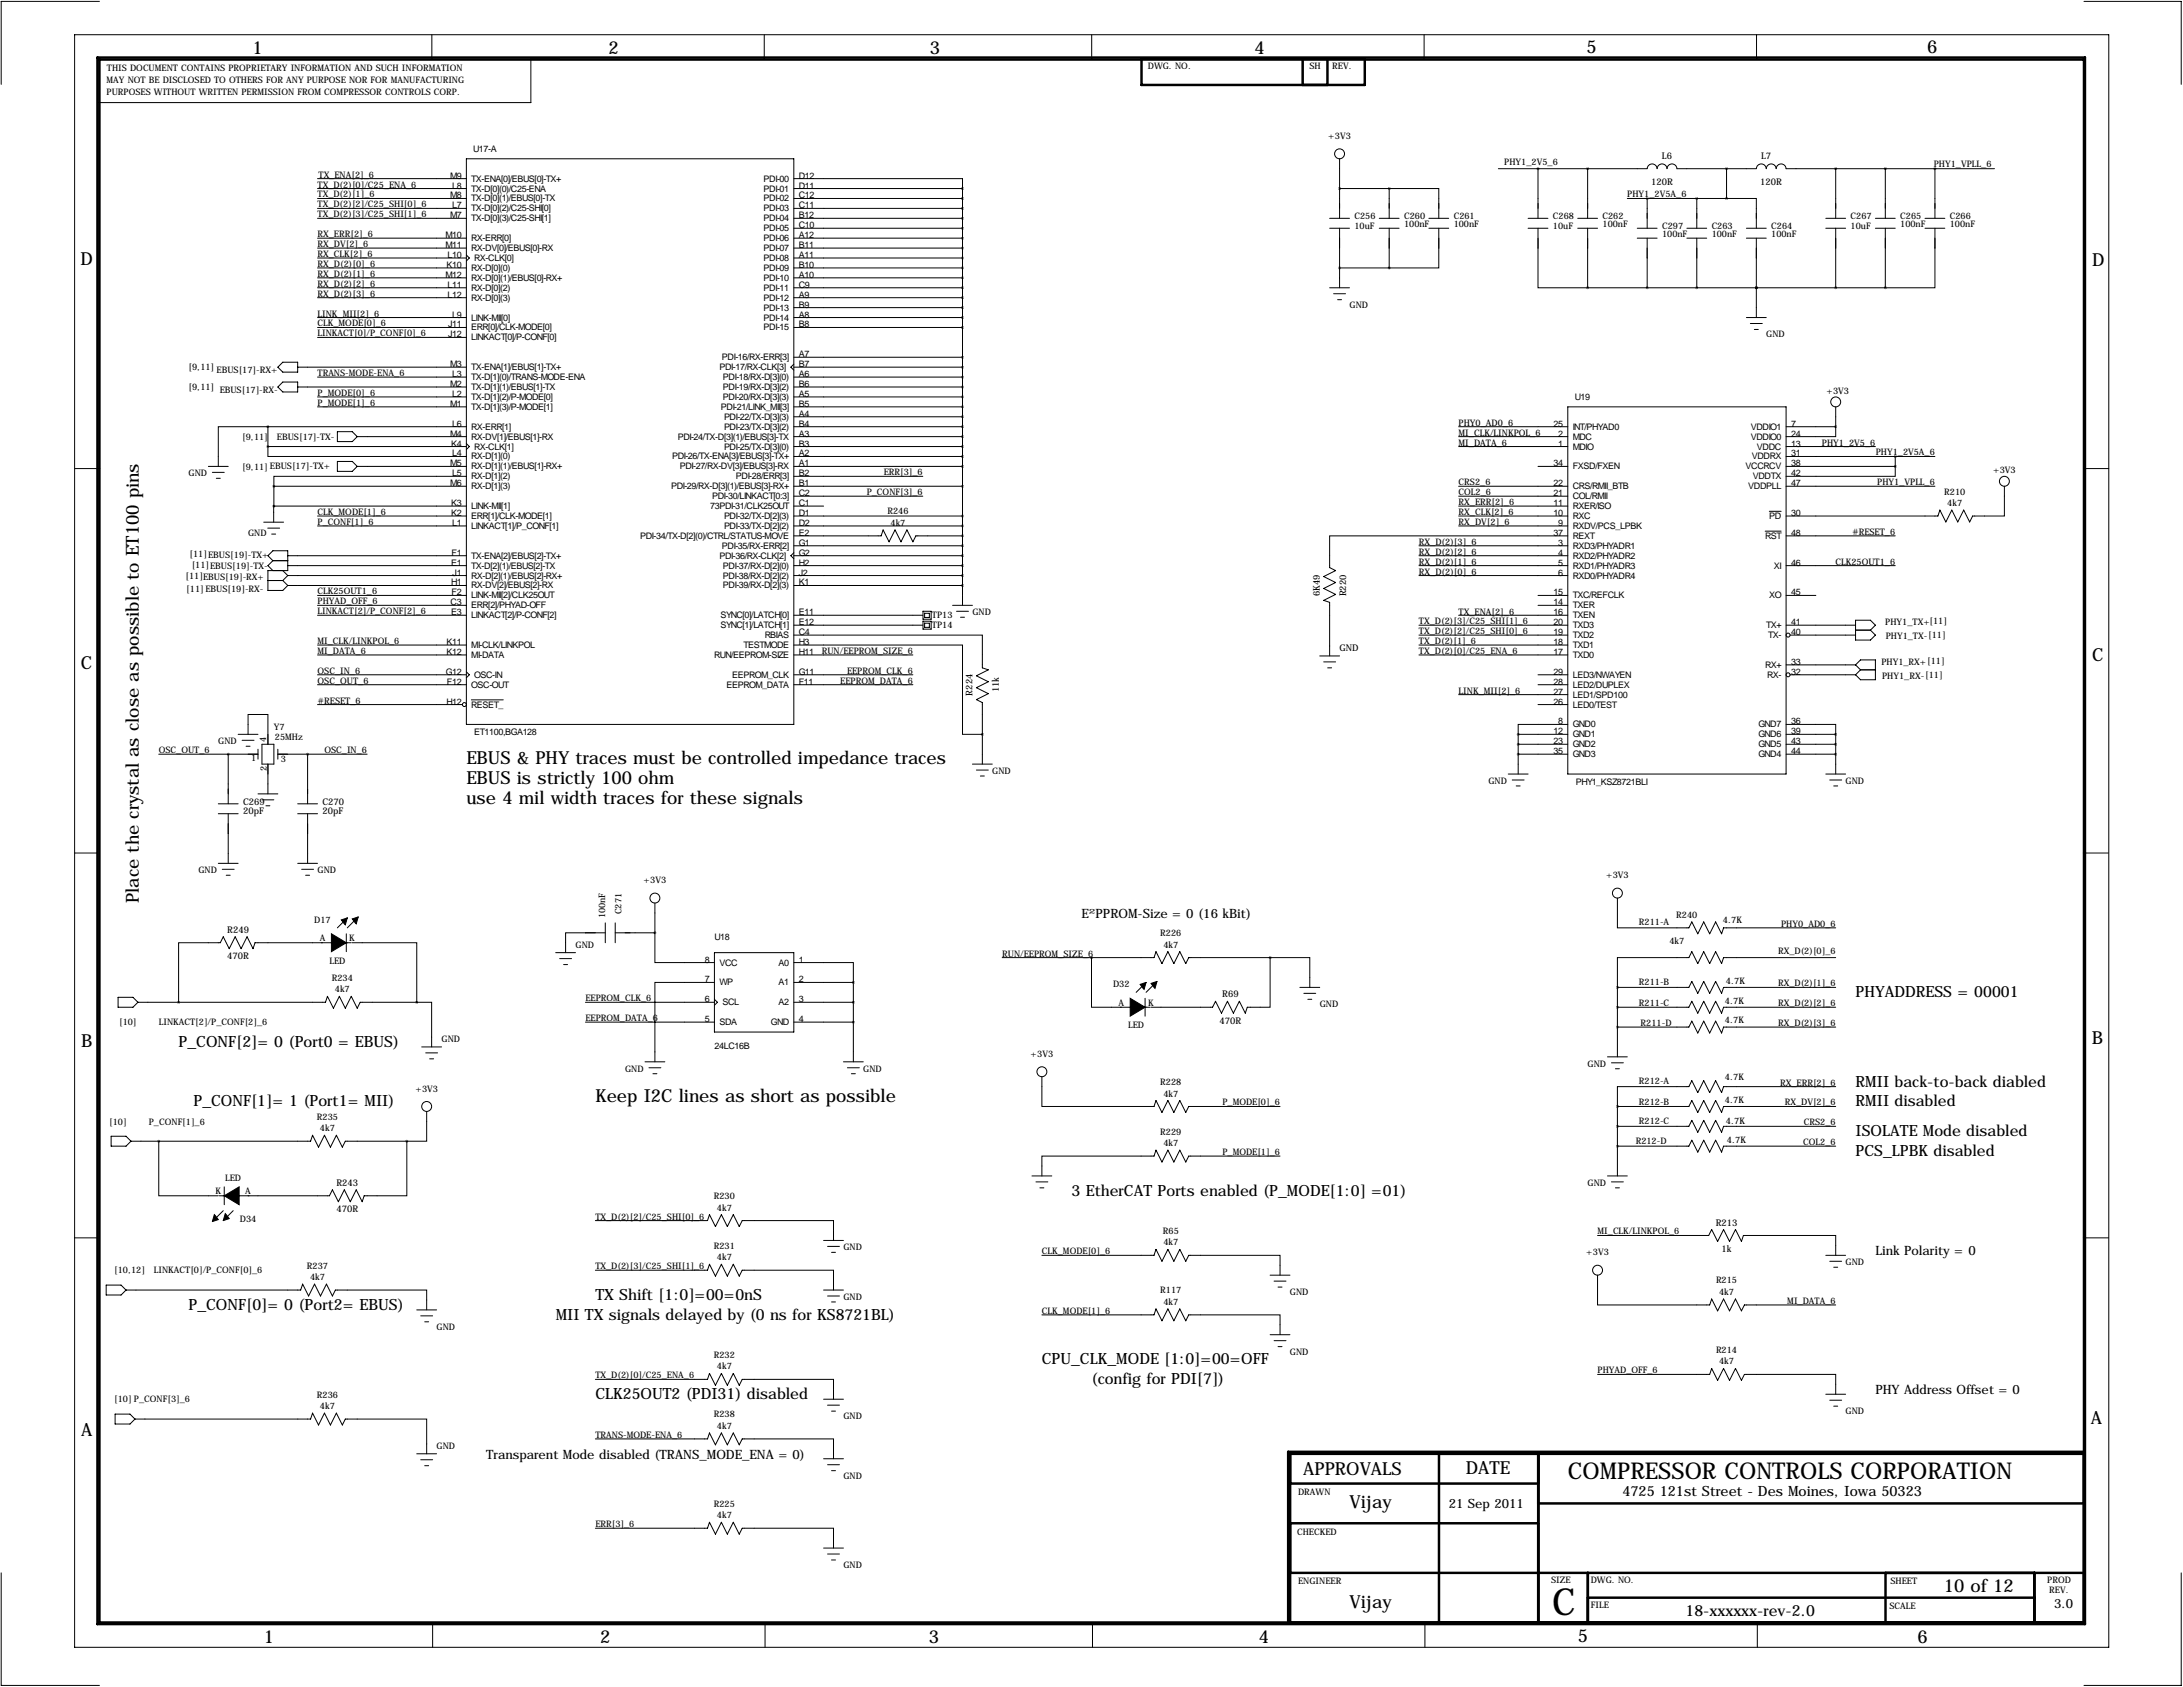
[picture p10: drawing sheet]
<svg xmlns="http://www.w3.org/2000/svg" width="559mm" height="432mm" viewBox="0 0 559 432" stroke-linecap="round" stroke-linejoin="round" font-family="sans-serif">
<defs><g id="words">
<text font-size="9.6" x="397.3" y="413.5">C</text>
<text font-size="5.9" x="401.4" y="378.6">COMPRESSOR CONTROLS CORPORATION</text>
<g font-size="4.6">
<text x="64.6" y="13.7">1</text>
<text x="155.8" y="13.7">2</text>
<text x="238" y="13.7">3</text>
<text x="321.1" y="13.7">4</text>
<text x="406.1" y="13.5">5</text>
<text x="493.3" y="13.5">6</text>
<text x="20.6" y="67.9">D</text>
<text x="535.6" y="68.1">D</text>
<text x="20.7" y="171.1">C</text>
<text x="535.5" y="169.2">C</text>
<text x="119.4" y="195.6">EBUS &amp; PHY traces must be controlled impedance traces</text>
<text x="119.4" y="200.7">EBUS is strictly 100 ohm</text>
<text x="119.4" y="205.7">use 4 mil width traces for these signals</text>
<text x="35.6" y="231.1" transform="rotate(-90 35.6 231.1)">Place the crystal as close as possible to ET100 pins</text>
<text x="20.8" y="268.1">B</text>
<text x="535.4" y="267.2">B</text>
<text x="152.4" y="281.9">Keep I2C lines as short as possible</text>
<text x="535.2" y="364.5">A</text>
<text x="20.8" y="367.5">A</text>
<text x="333.6" y="377.4">APPROVALS</text>
<text x="375.2" y="377.2">DATE</text>
<text x="345.4" y="386.1">Vijay</text>
<text x="497.6" y="407.5">10 of 12</text>
<text x="345.4" y="411.5">Vijay</text>
<text x="67.5" y="420.6">1</text>
<text x="153.6" y="420.6">2</text>
<text x="237.8" y="420.6">3</text>
<text x="322.2" y="420.5">4</text>
<text x="403.9" y="420.4">5</text>
<text x="490.9" y="420.6">6</text>
</g>
<g font-size="4">
<text x="475" y="255.3">PHYADDRESS = 00001</text>
<text x="45.7" y="268">P_CONF[2]= 0 (Port0 = EBUS)</text>
<text x="475" y="278.1">RMII back-to-back diabled</text>
<text x="49.5" y="283.2">P_CONF[1]= 1 (Port1= MII)</text>
<text x="475" y="283.2">RMII disabled</text>
<text x="475" y="290.8">ISOLATE Mode disabled</text>
<text x="475" y="295.9">PCS_LPBK disabled</text>
<text x="274.3" y="306.1">3 EtherCAT Ports enabled (P_MODE[1:0] =01)</text>
<text x="48.3" y="335.3">P_CONF[0]= 0 (Port2= EBUS)</text>
<text x="152.4" y="332.7">TX Shift [1:0]=00=0nS</text>
<text x="142.2" y="337.8">MII TX signals delayed by (0 ns for KS8721BL)</text>
<text x="266.7" y="349.2">CPU_CLK_MODE [1:0]=00=OFF</text>
<text x="152.4" y="358.1">CLK25OUT2 (PDI31) disabled</text>
<text x="279.4" y="354.3">(config for PDI[7])</text>
<text x="431.4" y="413.6">18-xxxxxx-rev-2.0</text>
</g>
<text font-size="3.6" x="415.3" y="383">4725 121st Street - Des Moines, Iowa 50323</text>
<g font-size="3.3">
<text x="276.9" y="234.9">E²PPROM-Size = 0 (16 kBit)</text>
<text x="480.1" y="321.3">Link Polarity = 0</text>
<text x="480.1" y="356.9">PHY Address Offset = 0</text>
<text x="124.5" y="373.4">Transparent Mode disabled (TRANS_MODE_ENA = 0)</text>
<text x="370.8" y="386.1">21 Sep 2011</text>
<text x="525.8" y="411.5">3.0</text>
</g>
<g font-size="2.4">
<text x="425.4" y="40.6">L6</text>
<text x="450.8" y="40.6">L7</text>
<text x="422.7" y="47.4">120R</text>
<text x="450.6" y="47.4">120R</text>
<text x="337.8" y="152.6" transform="rotate(-90 337.8 152.6)">6K49</text>
<text x="344.6" y="152.6" transform="rotate(-90 344.6 152.6)">R220</text>
<text x="342.9" y="166.6">GND</text>
<text x="248.9" y="178" transform="rotate(-90 248.9 178)">R224</text>
<text x="255.7" y="177.2" transform="rotate(-90 255.7 177.2)">11k</text>
<text x="62.2" y="206">C269</text>
<text x="62.2" y="208.4">20pF</text>
<text x="82.5" y="206">C270</text>
<text x="82.5" y="208.4">20pF</text>
<text x="58.2" y="238.8">R249</text>
<text x="58.2" y="245.5">470R</text>
<text x="312.9" y="255.3">R69</text>
<text x="312.2" y="262">470R</text>
<text x="86.1" y="303.5">R243</text>
<text x="86.1" y="310.3">470R</text>
<text x="439.2" y="313.7">R213</text>
<text x="440.7" y="320.4">1k</text>
</g>
<g font-size="2.3">
<text x="293.8" y="17.6">DWG. NO.</text>
<text x="335.2" y="17.7">SH</text>
<text x="341" y="17.7">REV.</text>
<text x="27.3" y="21.1">MAY NOT BE DISCLOSED TO OTHERS FOR ANY PURPOSE NOR FOR MANUFACTURING</text>
<text x="27.4" y="18.3">THIS DOCUMENT CONTAINS PROPRIETARY INFORMATION AND SUCH INFORMATION</text>
<text x="27.3" y="24.2">PURPOSES WITHOUT WRITTEN PERMISSION FROM COMPRESSOR CONTROLS CORP.</text>
<text x="340" y="35.6">+3V3</text>
<text x="121.2" y="38.9">U17-A</text>
<text x="81.5" y="45.5">TX_ENA[2]_6</text>
<text x="115.2" y="45.7">M9</text>
<text x="120.6" y="46.5">TX-ENA[0]/EBUS[0]-TX+</text>
<text x="195.5" y="46.5">PDI-00</text>
<text x="204.5" y="45.7">D12</text>
<text x="385.1" y="42.2">PHY1_2V5_6</text>
<text x="495" y="42.7">PHY1_VPLL_6</text>
<text x="81.3" y="48">TX_D(2)[0]/C25_ENA_6</text>
<text x="81.3" y="50.5">TX_D(2)[1]_6</text>
<text x="81.3" y="53.1">TX_D(2)[2]/C25_SHI[0]_6</text>
<text x="115.2" y="50.8">M8</text>
<text x="115.7" y="48.3">L8</text>
<text x="115.7" y="53.3">L7</text>
<text x="120.6" y="49">TX-D[0](0)/C25-ENA</text>
<text x="120.6" y="51.6">TX-D[0](1)/EBUS[0]-TX</text>
<text x="195.5" y="51.6">PDI-02</text>
<text x="195.5" y="49">PDI-01</text>
<text x="204.5" y="53.3">C11</text>
<text x="204.5" y="50.8">C12</text>
<text x="204.5" y="48.3">D11</text>
<text x="416.6" y="50.5">PHY1_2V5A_6</text>
<text x="81.3" y="55.6">TX_D(2)[3]/C25_SHI[1]_6</text>
<text x="115.2" y="55.9">M7</text>
<text x="120.6" y="54.1">TX-D[0](2)/C25-SHI[0]</text>
<text x="120.6" y="56.6">TX-D[0](3)/C25-SHI[1]</text>
<text x="195.5" y="54.1">PDI-03</text>
<text x="195.5" y="56.6">PDI-04</text>
<text x="195.5" y="59.2">PDI-05</text>
<text x="204.5" y="55.9">B12</text>
<text x="204.5" y="58.4">C10</text>
<text x="346.7" y="56.1">C256</text>
<text x="346.7" y="58.5">10uF</text>
<text x="359.4" y="56.1">C260</text>
<text x="359.4" y="58">100nF</text>
<text x="372.1" y="56.1">C261</text>
<text x="372.1" y="58">100nF</text>
<text x="397.5" y="56.1">C268</text>
<text x="397.5" y="58.5">10uF</text>
<text x="410.2" y="56.1">C262</text>
<text x="410.2" y="58">100nF</text>
<text x="425.4" y="58.7">C297</text>
<text x="438.1" y="58.7">C263</text>
<text x="453.4" y="58.7">C264</text>
<text x="473.7" y="56.1">C267</text>
<text x="473.7" y="58.5">10uF</text>
<text x="486.4" y="56.1">C265</text>
<text x="486.4" y="58">100nF</text>
<text x="499.1" y="56.1">C266</text>
<text x="499.1" y="58">100nF</text>
<text x="81.3" y="60.7">RX_ERR[2]_6</text>
<text x="81.3" y="63.2">RX_DV[2]_6</text>
<text x="81.3" y="65.8">RX_CLK[2]_6</text>
<text x="114" y="61">M10</text>
<text x="114" y="63.5">M11</text>
<text x="120.6" y="61.7">RX-ERR[0]</text>
<text x="120.6" y="64.3">RX-DV[0]/EBUS[0]-RX</text>
<text x="195.5" y="61.7">PDI-06</text>
<text x="195.5" y="64.3">PDI-07</text>
<text x="204.5" y="61">A12</text>
<text x="204.5" y="63.5">B11</text>
<text x="425.4" y="60.5">100nF</text>
<text x="438.1" y="60.5">100nF</text>
<text x="453.4" y="60.5">100nF</text>
<text x="81.3" y="68.3">RX_D(2)[0]_6</text>
<text x="81.3" y="70.9">RX_D(2)[1]_6</text>
<text x="114" y="71.1">M12</text>
<text x="114.3" y="68.6">K10</text>
<text x="114.6" y="66">L10</text>
<text x="120.6" y="69.3">RX-D[0](0)</text>
<text x="120.6" y="71.9">RX-D[0](1)/EBUS[0]-RX+</text>
<text x="121.4" y="66.8">RX-CLK[0]</text>
<text x="195.5" y="66.8">PDI-08</text>
<text x="195.5" y="69.3">PDI-09</text>
<text x="195.5" y="71.9">PDI-10</text>
<text x="204.5" y="66">A11</text>
<text x="204.5" y="68.6">B10</text>
<text x="204.5" y="71.1">A10</text>
<text x="81.3" y="73.4">RX_D(2)[2]_6</text>
<text x="81.3" y="75.9">RX_D(2)[3]_6</text>
<text x="114.6" y="73.7">L11</text>
<text x="114.6" y="76.2">L12</text>
<text x="120.6" y="74.4">RX-D[0](2)</text>
<text x="120.6" y="77">RX-D[0](3)</text>
<text x="195.5" y="74.4">PDI-11</text>
<text x="195.5" y="77">PDI-12</text>
<text x="204.5" y="73.7">C9</text>
<text x="204.5" y="76.2">A9</text>
<text x="81.3" y="81">LINK_MII[2]_6</text>
<text x="81.3" y="83.6">CLK_MODE[0]_6</text>
<text x="114.7" y="83.8">J11</text>
<text x="115.7" y="81.3">L9</text>
<text x="120.6" y="82">LINK-MII[0]</text>
<text x="195.5" y="79.5">PDI-13</text>
<text x="195.5" y="82">PDI-14</text>
<text x="204.5" y="78.7">B9</text>
<text x="204.5" y="81.3">A8</text>
<text x="204.5" y="83.8">B8</text>
<text x="345.4" y="78.7">GND</text>
<text x="81.3" y="86.1">LINKACT[0]/P_CONF[0]_6</text>
<text x="114.7" y="86.4">J12</text>
<text x="120.6" y="84.6">ERR[0]/CLK-MODE[0]</text>
<text x="120.6" y="87.1">LINKACT[0]/P-CONF[0]</text>
<text x="195.5" y="84.6">PDI-15</text>
<text x="452.1" y="86.4">GND</text>
<text x="48.3" y="94.8">[9,11]</text>
<text x="55.4" y="95.6">EBUS[17]-RX+</text>
<text x="115.2" y="94">M3</text>
<text x="120.6" y="94.7">TX-ENA[1]/EBUS[1]-TX+</text>
<text x="184.2" y="94.7">PDI-17/RX-CLK[3]</text>
<text x="184.8" y="92.2">PDI-16/RX-ERR[3]</text>
<text x="204.5" y="91.4">A7</text>
<text x="204.5" y="94">B7</text>
<text x="48.3" y="99.9">[9,11]</text>
<text x="56.2" y="100.7">EBUS[17]-RX-</text>
<text x="81.3" y="101.3">P_MODE[0]_6</text>
<text x="81.3" y="96.3">TRANS-MODE-ENA_6</text>
<text x="115.2" y="99.1">M2</text>
<text x="115.7" y="96.5">L3</text>
<text x="115.7" y="101.6">L2</text>
<text x="120.6" y="97.3">TX-D[1](0)/TRANS-MODE-ENA</text>
<text x="120.6" y="99.8">TX-D[1](1)/EBUS[1]-TX</text>
<text x="185.1" y="97.3">PDI-18/RX-D[3](0)</text>
<text x="185.1" y="99.8">PDI-19/RX-D[3](2)</text>
<text x="204.5" y="96.5">A6</text>
<text x="204.5" y="99.1">B6</text>
<text x="204.5" y="101.6">A5</text>
<text x="467.5" y="100.8">+3V3</text>
<text x="81.3" y="103.9">P_MODE[1]_6</text>
<text x="115.2" y="104.1">M1</text>
<text x="120.6" y="102.4">TX-D[1](2)/P-MODE[0]</text>
<text x="120.6" y="104.9">TX-D[1](3)/P-MODE[1]</text>
<text x="184.5" y="104.9">PDI-21/LINK_MII[3]</text>
<text x="185.1" y="102.4">PDI-20/RX-D[3](3)</text>
<text x="185.3" y="107.4">PDI-22/TX-D[3](3)</text>
<text x="204.5" y="104.1">B5</text>
<text x="204.5" y="106.7">A4</text>
<text x="403.1" y="102.4">U19</text>
<text x="62" y="112.6">[9,11]</text>
<text x="70.9" y="112.6">EBUS[17]-TX-</text>
<text x="115.2" y="111.8">M4</text>
<text x="115.7" y="109.2">L6</text>
<text x="120.6" y="110">RX-ERR[1]</text>
<text x="120.6" y="112.5">RX-DV[1]/EBUS[1]-RX</text>
<text x="173.5" y="112.5">PDI-24/TX-D[3](1)/EBUS[3]-TX</text>
<text x="185.3" y="110">PDI-23/TX-D[3](2)</text>
<text x="204.5" y="109.2">B4</text>
<text x="204.5" y="111.8">A3</text>
<text x="373.4" y="111.5">MI_CLK/LINKPOL_6</text>
<text x="373.4" y="109">PHY0_AD0_6</text>
<text x="397.7" y="109.2">25</text>
<text x="398.9" y="111.8">2</text>
<text x="402.6" y="110">INT/PHYAD0</text>
<text x="402.6" y="112.5">MDC</text>
<text x="448.2" y="110">VDDIO1</text>
<text x="448.2" y="112.5">VDDIO0</text>
<text x="458.5" y="109.2">7</text>
<text x="458.5" y="111.8">24</text>
<text x="115.2" y="119.4">M5</text>
<text x="115.5" y="114.3">K4</text>
<text x="115.7" y="116.8">L4</text>
<text x="120.6" y="117.6">RX-D[1](0)</text>
<text x="121.4" y="115.1">RX-CLK[1]</text>
<text x="172" y="117.6">PDI-26/TX-ENA[3]/EBUS[3]-TX+</text>
<text x="185.3" y="115.1">PDI-25/TX-D[3](0)</text>
<text x="204.5" y="114.3">B3</text>
<text x="204.5" y="116.8">A2</text>
<text x="204.5" y="119.4">A1</text>
<text x="373.4" y="114">MI_DATA_6</text>
<text x="397.7" y="119.4">34</text>
<text x="398.9" y="114.3">1</text>
<text x="402.6" y="115.1">MDIO</text>
<text x="448.4" y="117.6">VDDRX</text>
<text x="449.7" y="115.1">VDDC</text>
<text x="458.5" y="114.3">13</text>
<text x="458.5" y="116.8">31</text>
<text x="458.5" y="119.4">38</text>
<text x="466.4" y="114">PHY1_2V5_6</text>
<text x="480.1" y="116.6">PHY1_2V5A_6</text>
<text x="48.3" y="121.9">GND</text>
<text x="62" y="120.2">[9,11] EBUS[17]-TX+</text>
<text x="115.2" y="124.5">M6</text>
<text x="115.7" y="121.9">L5</text>
<text x="120.6" y="120.1">RX-D[1](1)/EBUS[1]-RX+</text>
<text x="120.6" y="122.7">RX-D[1](2)</text>
<text x="120.6" y="125.2">RX-D[1](3)</text>
<text x="171.8" y="125.2">PDI-29/RX-D[3](1)/EBUS[3]-RX+</text>
<text x="174" y="120.1">PDI-27/RX-DV[3]/EBUS[3]-RX</text>
<text x="188.4" y="122.7">PDI-28/ERR[3]</text>
<text x="204.5" y="121.9">B2</text>
<text x="204.5" y="124.5">B1</text>
<text x="226.2" y="121.7">ERR[3]_6</text>
<text x="373.4" y="124.2">CRS2_6</text>
<text x="397.7" y="124.5">22</text>
<text x="402.6" y="120.1">FXSD/FXEN</text>
<text x="402.6" y="125.2">CRS/RMII_BTB</text>
<text x="446.8" y="120.1">VCCRCV</text>
<text x="447.5" y="125.2">VDDPLL</text>
<text x="448.7" y="122.7">VDDTX</text>
<text x="458.5" y="121.9">42</text>
<text x="458.5" y="124.5">47</text>
<text x="480.5" y="124.2">PHY1_VPLL_6</text>
<text x="510.2" y="121.2">+3V3</text>
<text x="81.3" y="131.8">CLK_MODE[1]_6</text>
<text x="115.5" y="129.5">K3</text>
<text x="120.6" y="130.3">LINK-MII[1]</text>
<text x="181.8" y="130.3">73PDI-31/CLK25OUT</text>
<text x="182.3" y="127.8">PDI-30/LINKACT[0:3]</text>
<text x="204.5" y="127">C2</text>
<text x="204.5" y="129.5">C1</text>
<text x="221.9" y="126.7">P_CONF[3]_6</text>
<text x="227.2" y="131.7">R246</text>
<text x="373.4" y="129.3">RX_ERR[2]_6</text>
<text x="373.4" y="131.8">RX_CLK[2]_6</text>
<text x="373.4" y="126.7">COL2_6</text>
<text x="397.7" y="127">21</text>
<text x="397.7" y="129.5">11</text>
<text x="402.6" y="127.8">COL/RMII</text>
<text x="402.6" y="130.3">RXER/ISO</text>
<text x="497.7" y="126.6">R210</text>
<text x="498.5" y="129.5">4k7</text>
<text x="63.5" y="137.2">GND</text>
<text x="81.3" y="134.4">P_CONF[1]_6</text>
<text x="115.5" y="132.1">K2</text>
<text x="115.7" y="134.6">L1</text>
<text x="120.6" y="132.8">ERR[1]/CLK-MODE[1]</text>
<text x="120.6" y="135.4">LINKACT[1]/P_CONF[1]</text>
<text x="163.9" y="137.9">PDI-34/TX-D[2](0)/CTRL/STATUS-MOVE</text>
<text x="185.3" y="132.8">PDI-32/TX-D[2](3)</text>
<text x="185.3" y="135.4">PDI-33/TX-D[2](2)</text>
<text x="204.5" y="132.1">D1</text>
<text x="204.5" y="134.6">D2</text>
<text x="204.5" y="137.2">E2</text>
<text x="228" y="134.6">4k7</text>
<text x="373.4" y="134.4">RX_DV[2]_6</text>
<text x="397.7" y="132.1">10</text>
<text x="397.7" y="137.2">37</text>
<text x="398.9" y="134.6">9</text>
<text x="402.6" y="132.8">RXC</text>
<text x="402.6" y="135.4">RXDV/PCS_LPBK</text>
<text x="402.6" y="137.9">REXT</text>
<text x="451.8" y="137.9">RST</text>
<text x="452.9" y="132.8">PD</text>
<text x="458.5" y="132.1">30</text>
<text x="458.5" y="137.2">48</text>
<text x="474.1" y="136.9">#RESET_6</text>
<text x="48.5" y="142.6">[11]EBUS[19]-TX+</text>
<text x="115.6" y="142.2">F1</text>
<text x="120.6" y="143">TX-ENA[2]/EBUS[2]-TX+</text>
<text x="184.2" y="143">PDI-36/RX-CLK[2]</text>
<text x="184.8" y="140.5">PDI-35/RX-ERR[2]</text>
<text x="204.5" y="139.7">G1</text>
<text x="204.5" y="142.2">G2</text>
<text x="363.2" y="142">RX_D(2)[2]_6</text>
<text x="363.2" y="139.4">RX_D(2)[3]_6</text>
<text x="398.9" y="139.7">3</text>
<text x="398.9" y="142.2">4</text>
<text x="402.6" y="140.5">RXD3/PHYADR1</text>
<text x="402.6" y="143">RXD2/PHYADR2</text>
<text x="47.5" y="148.3">[11]EBUS[19]-RX+</text>
<text x="49.1" y="145.4">[11]EBUS[19]-TX-</text>
<text x="115.5" y="144.8">E1</text>
<text x="115.5" y="149.9">H1</text>
<text x="115.9" y="147.3">J1</text>
<text x="120.6" y="145.5">TX-D[2](1)/EBUS[2]-TX</text>
<text x="120.6" y="148.1">RX-D[2](1)/EBUS[2]-RX+</text>
<text x="185.1" y="145.5">PDI-37/RX-D[2](0)</text>
<text x="185.1" y="148.1">PDI-38/RX-D[2](2)</text>
<text x="204.5" y="144.8">H2</text>
<text x="204.5" y="147.3">J2</text>
<text x="204.5" y="149.9">K1</text>
<text x="363.2" y="147.1">RX_D(2)[0]_6</text>
<text x="363.2" y="144.5">RX_D(2)[1]_6</text>
<text x="398.9" y="144.8">5</text>
<text x="398.9" y="147.3">6</text>
<text x="402.6" y="145.5">RXD1/PHYADR3</text>
<text x="402.6" y="148.1">RXD0/PHYADR4</text>
<text x="454.1" y="145.5">XI</text>
<text x="458.5" y="144.8">46</text>
<text x="469.9" y="144.5">CLK25OUT1_6</text>
<text x="47.7" y="151.5">[11] EBUS[19]-RX-</text>
<text x="81.3" y="152.1">CLK25OUT1_6</text>
<text x="81.3" y="154.7">PHYAD_OFF_6</text>
<text x="115.3" y="154.9">C3</text>
<text x="115.6" y="152.4">F2</text>
<text x="120.6" y="150.6">RX-DV[2]/EBUS[2]-RX</text>
<text x="120.6" y="153.2">LINK-MII[2]/CLK25OUT</text>
<text x="120.6" y="155.7">ERR[2]/PHYAD-OFF</text>
<text x="185.1" y="150.6">PDI-39/RX-D[2](3)</text>
<text x="397.7" y="152.4">15</text>
<text x="397.7" y="154.9">14</text>
<text x="402.6" y="153.2">TXC/REFCLK</text>
<text x="402.6" y="155.7">TXER</text>
<text x="452.9" y="153.2">XO</text>
<text x="458.5" y="152.4">45</text>
<text x="81.3" y="157.2">LINKACT[2]/P_CONF[2]_6</text>
<text x="115.5" y="157.5">E3</text>
<text x="120.6" y="158.2">LINKACT[2]/P-CONF[2]</text>
<text x="184.4" y="158.2">SYNC[0]/LATCH[0]</text>
<text x="184.4" y="160.8">SYNC[1]/LATCH[1]</text>
<text x="204.5" y="157.5">E11</text>
<text x="204.5" y="160">E12</text>
<text x="238.6" y="158.3">TP13</text>
<text x="238.6" y="160.8">TP14</text>
<text x="248.9" y="157.5">GND</text>
<text x="363.2" y="159.8">TX_D(2)[3]/C25_SHI[1]_6</text>
<text x="373.4" y="157.5">TX_ENA[2]_6</text>
<text x="397.7" y="157.5">16</text>
<text x="397.7" y="160">20</text>
<text x="402.6" y="158.2">TXEN</text>
<text x="402.6" y="160.8">TXD3</text>
<text x="452.1" y="160.8">TX+</text>
<text x="458.5" y="160">41</text>
<text x="482.6" y="160">PHY1_TX+[11]</text>
<text x="81.3" y="164.8">MI_CLK/LINKPOL_6</text>
<text x="81.3" y="167.4">MI_DATA_6</text>
<text x="114.3" y="165.1">K11</text>
<text x="114.3" y="167.6">K12</text>
<text x="120.6" y="165.9">MI-CLK/LINKPOL</text>
<text x="190.3" y="165.9">TESTMODE</text>
<text x="195.7" y="163.3">RBIAS</text>
<text x="204.5" y="162.6">C4</text>
<text x="204.5" y="165.1">H3</text>
<text x="204.5" y="167.6">H11</text>
<text x="210.4" y="167.4">RUN/EEPROM_SIZE_6</text>
<text x="363.2" y="167.4">TX_D(2)[0]/C25_ENA_6</text>
<text x="363.2" y="164.8">TX_D(2)[1]_6</text>
<text x="363.2" y="162.3">TX_D(2)[2]/C25_SHI[0]_6</text>
<text x="397.7" y="162.6">19</text>
<text x="397.7" y="165.1">18</text>
<text x="397.7" y="167.6">17</text>
<text x="402.6" y="163.3">TXD2</text>
<text x="402.6" y="165.9">TXD1</text>
<text x="452.6" y="163.3">TX-</text>
<text x="458.5" y="162.6">40</text>
<text x="482.7" y="163.5">PHY1_TX-[11]</text>
<text x="81.3" y="172.5">OSC_IN_6</text>
<text x="114.2" y="172.7">G12</text>
<text x="120.6" y="168.4">MI-DATA</text>
<text x="121.4" y="173.5">OSC-IN</text>
<text x="182.8" y="168.4">RUN/EEPROM-SIZE</text>
<text x="187.4" y="173.5">EEPROM_CLK</text>
<text x="204.5" y="172.7">G11</text>
<text x="216.8" y="172.5">EEPROM_CLK_6</text>
<text x="397.7" y="172.7">29</text>
<text x="402.6" y="168.4">TXD0</text>
<text x="402.6" y="173.5">LED3/NWAYEN</text>
<text x="451.8" y="170.9">RX+</text>
<text x="452.4" y="173.5">RX-</text>
<text x="458.5" y="170.2">33</text>
<text x="458.5" y="172.7">32</text>
<text x="481.6" y="170.2">PHY1_RX+[11]</text>
<text x="481.8" y="173.8">PHY1_RX-[11]</text>
<text x="81.3" y="175">OSC_OUT_6</text>
<text x="114.4" y="175.3">F12</text>
<text x="120.6" y="176">OSC-OUT</text>
<text x="186" y="176">EEPROM_DATA</text>
<text x="204.5" y="175.3">F11</text>
<text x="215.1" y="175">EEPROM_DATA_6</text>
<text x="373.4" y="177.5">LINK_MII[2]_6</text>
<text x="397.7" y="175.3">28</text>
<text x="397.7" y="177.8">27</text>
<text x="402.6" y="176">LED2/DUPLEX</text>
<text x="402.6" y="178.6">LED1/SPD100</text>
<text x="81.3" y="180.1">#RESET_6</text>
<text x="114.3" y="180.3">H12</text>
<text x="120.6" y="181.1">RESET_</text>
<text x="397.7" y="180.3">26</text>
<text x="398.9" y="185.4">8</text>
<text x="402.6" y="181.1">LED0/TEST</text>
<text x="458.5" y="185.4">36</text>
<text x="55.9" y="190.5">GND</text>
<text x="68.1" y="190" transform="rotate(-90 68.1 190)">4</text>
<text x="70.1" y="186.9">Y7</text>
<text x="70.4" y="189.5">25MHz</text>
<text x="121.4" y="188.2">ET1100,BGA128</text>
<text x="397.7" y="190.5">23</text>
<text x="397.7" y="188">12</text>
<text x="402.6" y="186.2">GND0</text>
<text x="402.6" y="191.3">GND2</text>
<text x="402.6" y="188.7">GND1</text>
<text x="450.1" y="186.2">GND7</text>
<text x="450.1" y="188.7">GND6</text>
<text x="450.1" y="191.3">GND5</text>
<text x="458.5" y="188">39</text>
<text x="458.5" y="190.5">43</text>
<text x="40.6" y="192.8">OSC_OUT_6</text>
<text x="64.3" y="194.9">1</text>
<text x="68.3" y="197.4" transform="rotate(-90 68.3 197.4)">2</text>
<text x="71.9" y="195.1">3</text>
<text x="83" y="192.8">OSC_IN_6</text>
<text x="397.7" y="193">35</text>
<text x="402.6" y="193.8">GND3</text>
<text x="450.1" y="193.8">GND4</text>
<text x="458.5" y="193">44</text>
<text x="254" y="198.1">GND</text>
<text x="381" y="200.7">GND</text>
<text x="403.4" y="200.9">PHY1_KSZ8721BLI</text>
<text x="472.4" y="200.7">GND</text>
<text x="50.8" y="223.5">GND</text>
<text x="81.3" y="223.5">GND</text>
<text x="164.7" y="226.1">+3V3</text>
<text x="411.1" y="224.8">+3V3</text>
<text x="80.4" y="236.2">D17</text>
<text x="154.9" y="235.1" transform="rotate(-90 154.9 235.1)">100nF</text>
<text x="159.1" y="234" transform="rotate(-90 159.1 234)">C271</text>
<text x="297" y="239.6">R226</text>
<text x="419.5" y="236.7">R211-A</text>
<text x="429.1" y="234.9">R240</text>
<text x="441" y="236.3">4.7K</text>
<text x="455.9" y="237.2">PHY0_AD0_6</text>
<text x="81.9" y="240.9">A</text>
<text x="89.4" y="240.9">K</text>
<text x="147.3" y="242.6">GND</text>
<text x="182.9" y="240.5">U18</text>
<text x="256.5" y="244.9">RUN/EEPROM_SIZE_6</text>
<text x="297.8" y="242.6">4k7</text>
<text x="427.3" y="241.6">4k7</text>
<text x="455.1" y="244.2">RX_D(2)[0]_6</text>
<text x="84.3" y="246.7">LED</text>
<text x="84.9" y="251">R234</text>
<text x="180.4" y="246.4">8</text>
<text x="180.4" y="251.5">7</text>
<text x="184.1" y="247.1">VCC</text>
<text x="199.3" y="247.1">A0</text>
<text x="204.5" y="246.4">1</text>
<text x="204.5" y="251.5">2</text>
<text x="441.8" y="251.8">4.7K</text>
<text x="85.7" y="254">4k7</text>
<text x="149.9" y="256.3">EEPROM_CLK_6</text>
<text x="180.4" y="256.5">6</text>
<text x="184.1" y="252.2">WP</text>
<text x="184.9" y="257.3">SCL</text>
<text x="199.3" y="252.2">A1</text>
<text x="199.3" y="257.3">A2</text>
<text x="204.5" y="256.5">3</text>
<text x="284.9" y="252.7">D32</text>
<text x="286.3" y="257.5">A</text>
<text x="293.9" y="257.5">K</text>
<text x="337.8" y="257.8">GND</text>
<text x="419.5" y="252.2">R211-B</text>
<text x="419.5" y="257.6">R211-C</text>
<text x="441.6" y="256.9">4.7K</text>
<text x="455.1" y="252.5">RX_D(2)[1]_6</text>
<text x="455.1" y="257.6">RX_D(2)[2]_6</text>
<text x="30.5" y="262.4">[10]</text>
<text x="40.6" y="262.4">LINKACT[2]/P_CONF[2]_6</text>
<text x="149.9" y="261.4">EEPROM_DATA_6</text>
<text x="180.4" y="261.6">5</text>
<text x="184.1" y="262.4">SDA</text>
<text x="197.3" y="262.4">GND</text>
<text x="204.5" y="261.6">4</text>
<text x="288.8" y="263.2">LED</text>
<text x="420" y="262.6">R211-D</text>
<text x="441.6" y="262">4.7K</text>
<text x="455.1" y="262.6">RX_D(2)[3]_6</text>
<text x="113" y="266.7">GND</text>
<text x="182.9" y="268.5">24LC16B</text>
<text x="160" y="274.3">GND</text>
<text x="221" y="274.3">GND</text>
<text x="263.8" y="270.5">+3V3</text>
<text x="406.4" y="273">GND</text>
<text x="106.3" y="279.4">+3V3</text>
<text x="297" y="277.7">R228</text>
<text x="297.8" y="280.7">4k7</text>
<text x="419.5" y="277.4">R212-A</text>
<text x="441.6" y="276.4">4.7K</text>
<text x="455.7" y="277.9">RX_ERR[2]_6</text>
<text x="27.9" y="287.8">[10]</text>
<text x="38.1" y="287.8">P_CONF[1]_6</text>
<text x="81.1" y="286.6">R235</text>
<text x="312.9" y="283">P_MODE[0]_6</text>
<text x="419.5" y="283">R212-B</text>
<text x="419.5" y="287.8">R212-C</text>
<text x="441.6" y="282.3">4.7K</text>
<text x="441.8" y="287.6">4.7K</text>
<text x="456.9" y="283">RX_DV[2]_6</text>
<text x="81.9" y="289.6">4k7</text>
<text x="297" y="290.4">R229</text>
<text x="297.8" y="293.4">4k7</text>
<text x="418.7" y="292.9">R212-D</text>
<text x="442.1" y="292.4">4.7K</text>
<text x="461.6" y="293.1">COL2_6</text>
<text x="461.7" y="288">CRS2_6</text>
<text x="312.9" y="295.7">P_MODE[1]_6</text>
<text x="55.2" y="305.7">K</text>
<text x="57.6" y="302.3">LED</text>
<text x="62.7" y="305.7">A</text>
<text x="406.4" y="303.5">GND</text>
<text x="182.7" y="306.9">R230</text>
<text x="183.5" y="309.9">4k7</text>
<text x="61.4" y="312.8">D34</text>
<text x="152.4" y="312.2">TX_D(2)[2]/C25_SHI[0]_6</text>
<text x="297.7" y="315.8">R65</text>
<text x="408.9" y="316">MI_CLK/LINKPOL_6</text>
<text x="182.7" y="319.6">R231</text>
<text x="183.5" y="322.6">4k7</text>
<text x="215.9" y="320">GND</text>
<text x="266.7" y="321.1">CLK_MODE[0]_6</text>
<text x="297.8" y="318.8">4k7</text>
<text x="406" y="321.3">+3V3</text>
<text x="472.4" y="323.8">GND</text>
<text x="29.2" y="325.9">[10,12]</text>
<text x="39.4" y="325.9">LINKACT[0]/P_CONF[0]_6</text>
<text x="78.6" y="324.7">R237</text>
<text x="79.4" y="327.7">4k7</text>
<text x="152.4" y="324.9">TX_D(2)[3]/C25_SHI[1]_6</text>
<text x="439.3" y="328.5">R215</text>
<text x="215.9" y="332.7">GND</text>
<text x="297" y="331.1">R117</text>
<text x="297.8" y="334">4k7</text>
<text x="330.2" y="331.5">GND</text>
<text x="440" y="331.5">4k7</text>
<text x="457.5" y="333.8">MI_DATA_6</text>
<text x="111.8" y="340.4">GND</text>
<text x="266.7" y="336.3">CLK_MODE[1]_6</text>
<text x="182.7" y="347.6">R232</text>
<text x="330.2" y="346.7">GND</text>
<text x="439.3" y="346.3">R214</text>
<text x="152.4" y="352.8">TX_D(2)[0]/C25_ENA_6</text>
<text x="183.5" y="350.5">4k7</text>
<text x="408.9" y="351.5">PHYAD_OFF_6</text>
<text x="440" y="349.2">4k7</text>
<text x="29.2" y="358.9">[10] P_CONF[3]_6</text>
<text x="81.1" y="357.7">R236</text>
<text x="81.9" y="360.7">4k7</text>
<text x="182.7" y="362.8">R238</text>
<text x="183.5" y="365.8">4k7</text>
<text x="215.9" y="363.2">GND</text>
<text x="472.4" y="361.9">GND</text>
<text x="111.8" y="370.8">GND</text>
<text x="152.4" y="368">TRANS-MODE-ENA_6</text>
<text x="215.9" y="378.5">GND</text>
<text x="332.3" y="382.8">DRAWN</text>
<text x="182.7" y="385.7">R225</text>
<text x="183.5" y="388.6">4k7</text>
<text x="152.4" y="390.9">ERR[3]_6</text>
<text x="332" y="392.9">CHECKED</text>
<text x="215.9" y="401.3">GND</text>
<text x="332.3" y="405.4">ENGINEER</text>
<text x="397.1" y="405.1">SIZE</text>
<text x="407.2" y="405.1">DWG. NO.</text>
<text x="483.9" y="405.4">SHEET</text>
<text x="524.1" y="405.1">PROD</text>
<text x="524.6" y="407.7">REV.</text>
<text x="407.2" y="411.5">FILE</text>
<text x="483.7" y="411.7">SCALE</text>
</g>
</g></defs>
<g fill="none" stroke="#000" stroke-width=".26">
<path d="M19.1 8.9h520.7v412.7h-520.7zM25.5 .4h-25.2v21.2M110.5 8.9v6.3M143.1 15.2h-7.2v11.1h-110.9M195.6 8.9v6.3M279.5 8.9v6.3M364.5 8.9v6.3M449.6 8.9v6.3M533.5 .4h24.8v21.2M81.3 55.9h38.1M81.3 45.7h38.1M81.3 48.3h38.1"/>
<path d="M81.3 50.8h38.1M81.3 53.3h38.1M119.4 40.6h83.8v144.8h-83.8zM203.2 45.7h43.2v2.6M203.2 55.9h43.2M203.2 58.4h43.2M203.2 48.3h43.2M203.2 50.8h43.2M203.2 53.3h43.2M246.4 48.3v106.6M340.4 55.9h5M340.4 58.4h5"/>
<path d="M342.9 40.6v15.3M342.9 58.4v15.3M342.9 48.3h12.7M353.1 55.9h5M353.1 58.4h5M355.6 48.3h12.7v7.6M355.6 48.3v7.6M355.6 58.4v10.2M365.8 55.9h5M365.8 58.4h5M368.3 58.4v10.2h-12.7M383.5 43.2h38.1a1.27 1.27 0 0 1 1.3-1.2 1.27 1.27 0 0 1 1.3 1.2 1.27 1.27 0 0 1 1.2-1.2 1.27 1.27 0 0 1 1.3 1.2 1.27 1.27 0 0 1 1.3-1.2 1.27 1.27 0 0 1 1.3 1.2h20.3a1.27 1.27 0 0 1 1.2-1.2 1.27 1.27 0 0 1 1.3 1.2 1.27 1.27 0 0 1 1.3-1.2 1.27 1.27 0 0 1 1.3 1.2 1.27 1.27 0 0 1 1.2-1.2 1.27 1.27 0 0 1 1.3 1.2h53.3"/>
<path d="M391.2 55.9h5M391.2 58.4h5M393.7 58.4v15.3h12.7M393.7 43.2v12.7M403.9 55.9h5M403.9 58.4h5M406.4 43.2v12.7M406.4 58.4v15.3M416.6 50.8h25.4M419.1 58.4h5.1M421.6 50.8v7.6M431.8 58.4h5.1"/>
<path d="M434.3 50.8v7.6M442 50.8h7.6v7.6M442 43.2v7.6M447 58.4h5.1M467.4 55.9h5M467.4 58.4h5M469.9 43.2v12.7M469.9 58.4v15.3M480.1 55.9h5M480.1 58.4h5M482.6 43.2v12.7M482.6 58.4v15.3"/>
<path d="M492.8 55.9h5M492.8 58.4h5M495.3 58.4v15.3h-12.7M495.3 43.2v12.7M81.3 61h38.1M81.3 63.5h38.1M81.3 66h38.1M81.3 68.6h38.1M81.3 71.1h38.1M81.3 73.7h38.1M81.3 76.2h38.1M119.4 65.3l.7 .7-.7 .8"/>
<path d="M203.2 61h43.2M203.2 63.5h43.2M203.2 66h43.2M203.2 68.6h43.2M203.2 71.1h43.2M203.2 73.7h43.2M203.2 76.2h43.2M203.2 78.7h43.2M340.4 73.7h5M341.4 75.2h3M342.4 76.7h1M342.9 68.6h12.7"/>
<path d="M406.4 73.7h76.2M419.1 61h5.1M421.6 61v12.7M431.8 61h5.1M434.3 61v12.7M447 61h5.1M449.6 73.7h.1M449.6 61v20.3M71.1 99.1l1.3-1.3h3.8v2.5h-3.8zM72.4 92.7h3.8v2.5h-3.8l-1.3-1.2zM76.2 94h43.2M76.2 99.1h43.2"/>
<path d="M81.3 81.3h38.1M81.3 83.8h38.1M81.3 86.4h38.1M81.3 96.5h38.1M203.2 81.3h43.2M203.2 83.8h43.2M203.2 94h43.2M203.2 96.5h43.2M203.2 99.1h43.2M203.2 91.4h43.2M203.2 93.2l-.8 .8 .8 .7M447 81.3h5.1"/>
<path d="M448.1 82.8h3M449.1 84.3h1M19.2 119.9h6.4M53.3 119.4h5.1M68.6 109.2h-12.7v10.2M68.6 114.3v2.5h50.8M68.6 109.2h50.8M68.6 114.3h50.8M68.6 109.2v5.1M81.3 104.1h38.1M81.3 101.6h38.1M86.4 118.1h3.8l1.2 1.3-1.2 1.2h-3.8z"/>
<path d="M86.4 110.5h3.8l1.2 1.3-1.2 1.2h-3.8zM91.4 111.8h28M91.4 119.4h28M119.4 113.5l.7 .8-.7 .8M203.2 104.1h43.2M203.2 109.2h43.2M203.2 111.8h43.2M203.2 114.3h43.2M203.2 119.4h43.2M203.2 116.8h43.2M203.2 101.6h43.2M203.2 106.7h43.2"/>
<path d="M373.4 109.2h27.9M373.4 111.8h27.9M373.4 114.3h27.9M393.7 119.4h7.6M401.3 104.1h55.9v94h-55.9zM457.2 109.2h12.7M457.2 114.3h22.9M457.2 119.4h27.9M457.2 116.8h38.1M469.9 109.2v2.6h-12.7M469.9 104.1v5.1M485.1 119.4v2.5h-27.9"/>
<path d="M485.1 116.8v2.6M533.4 119.9h6.4M54.4 120.9h3M55.4 122.4h1M67.5 133.7h5.1M68.5 135.2h3.1M69.5 136.7h1.1M70.1 129.5v4.2M70.1 124.5h49.3M70.1 129.5h49.3M70.1 124.5v5M81.3 132.1h38.1"/>
<path d="M81.3 134.6h38.1M119.4 121.9h-49.3v2.6M203.2 124.5h43.2M203.2 127h33M203.2 129.5h7.6M203.2 132.1h43.2M203.2 134.6h43.2M203.2 137.2h22.4l.5-1.6 1.5 3.1 1.5-3.1 1.5 3.1 1.6-3.1 1.5 3.1 .7-1.5h12M203.2 139.7h43.2M203.2 121.9h33M363.2 139.7h38.1M373.4 124.5h27.9"/>
<path d="M373.4 127h27.9M373.4 129.5h27.9M373.4 132.1h27.9M373.4 134.6h27.9M401.3 137.2h-60.9v8.1l1.5 .7-3.1 1.6 3.1 1.5-3.1 1.5 3.1 1.5-3.1 1.6 1.6 .5v13.7M451.8 136h4.1M452.9 130.9h3M457.2 124.5h38.1M457.2 137.2h27.9M513.1 124.5v7.6h-8.1l-.8 1.5-1.5-3-1.6 3-1.5-3-1.5 3-1.5-3-.5 1.5h-38.9M68.6 148.6h3.8M69.8 143.5l-1.2-1.3 1.2-1.2h3.9v5h-5.1v5.1h3.8l1.3-1.2"/>
<path d="M69.8 143.5h3.9M69.8 143.5l-1.2 1.3 1.2 1.2M72.4 146l1.3 1.3M72.4 148.6l1.3 1.3M73.7 142.2h45.7M73.7 144.8h45.7M73.7 147.3h45.7M73.7 149.9h45.7M73.7 147.3l-1.3 1.3M81.3 152.4h38.1M81.3 154.9h38.1M81.3 157.5h38.1"/>
<path d="M203.2 142.2h43.2M203.2 144.8h43.2M203.2 147.3h43.2M203.2 157.5h33M203.2 149.9h43.2M203.2 141.5l-.8 .7 .8 .8M236.3 156.4v2.1h2.1v-2h-2.1M236.3 159v2h2.1v-2h-2.1M236.7 156.9v1.1h1.2v-1h-1.2M236.7 159.5v1.1h1.2v-1.1h-1.2M243.8 154.9h5.1M244.9 156.5h3"/>
<path d="M245.9 158h1M363.2 142.2h38.1M363.2 144.8h38.1M363.2 147.3h38.1M373.4 157.5h27.9M393.7 152.4h7.6M393.7 154.9h7.6M457.2 144.8h27.9M457.2 152.4h7.6M475 158.8h3.8l1.3 1.2-1.3 1.3 1.3 1.3-1.3 1.2h-3.8zM81.3 165.1h38.1M81.3 167.6h38.1"/>
<path d="M81.3 172.7h38.1M81.3 175.3h38.1M119.4 172l.7 .7-.7 .8M120.6 179.1h8.2M203.2 162.6h48.3v8.3l1.5 .5-3.1 1.6 3.1 1.5-3.1 1.5 3.1 1.5-3.1 1.6 1.6 .7v15.8M203.2 165.1h43.2v22.9h5.1M203.2 160h33M203.2 167.6h30.5M203.2 172.7h30.5M203.2 175.3h30.5M337.8 167.9h5.1M338.8 169.4h3.1"/>
<path d="M339.9 170.9h1M363.2 160h38.1M363.2 162.6h38.1M363.2 165.1h38.1M363.2 167.6h38.1M373.4 177.8h27.9M393.7 172.7h7.6M393.7 175.3h7.6M457.2 160h17.8M457.2 170.2h17.8M458.2 162.6h16.8M458.2 172.7h16.8"/>
<path d="M475 170.2l1.2 1.2M475 170.2l1.2-1.3h3.9v5.1h-3.9l-1.2-1.3M475 161.3h3.8M476.2 171.4h3.9M476.2 171.4l-1.2 1.3M40.6 193h25.4M58.4 193v12.7M61 188h5M62 189.5h3M63 191h1M63.5 188v-5.1h5.1v7.6v-2.5M66 191.8v2.5"/>
<path d="M67.1 190.5h3v5.1h-3zM68.6 195.6v7.6M71.1 193h22.9M71.1 191.8v2.5M78.7 193v12.7M81.3 180.3h37.1M248.9 195.6h5.1M249.9 197.1h3.1M251 198.6h1M386.1 198.1h5.1M387.1 199.6h3M388.6 190.5h12.7"/>
<path d="M388.6 188h12.7M388.6 193h12.7M388.6 188v10.1M393.7 180.3h7.6M401.3 185.4h-12.7v2.6M457.2 185.4h12.7v2.6M457.2 190.5h12.7M457.2 188h12.7M457.2 193h12.7M467.4 198.1h5M468.4 199.6h3M469.9 188v10.1"/>
<path d="M19 218.3h6.5M55.9 205.7h5.1M55.9 208.3h5.1M58.4 208.3v12.7M66 203.2h5.1M67.1 204.7h3M68.1 206.2h1M76.2 205.7h5.1M76.2 208.3h5.1M78.7 208.3v12.7M388.1 201.2h1M469.4 201.2h1"/>
<path d="M533.3 218.3h6.4M55.9 221h5.1M56.9 222.5h3M57.9 224h1M76.2 221h5.1M77.2 222.5h3.1M78.2 224h1M88.6 239v4.6M88.9 234.9l-2.5 2.6M91.4 234.9l-2.5 2.6M154.9 238.8h-10.1v5M154.9 236.2v5.1"/>
<path d="M157.5 238.8h10.1M157.5 236.2v5.1M167.6 238.8v7.6h15.3M167.6 231.1v7.7M414 229.9v7.6h18.3l.8-1.5 1.5 3 1.5-3 1.5 3 1.6-3 1.5 3 .5-1.5h28.7M30.2 255.3h3.8l1.3 1.2-1.3 1.3h-3.8zM35.3 256.5h48l.5-1.5 1.5 3.1 1.6-3.1 1.5 3.1 1.5-3.1 1.5 3.1 .8-1.6h14.5M89.9 241.3h-24.6l-.5 1.5-1.6-3-1.5 3-1.5-3-1.5 3-1.6-3-.7 1.5h-10.7v15.2M90.2 241.3h16.5v15.2M106.7 256.5h3.8v11.5M142.2 243.8h5.1M143.3 245.4h3"/>
<path d="M144.3 246.9h1M149.9 256.5h33M182.9 251.5h-15.3v20.3M182.9 243.8h20.3v20.4h-20.3zM182.9 255.8l.7 .7-.7 .8M203.2 246.4h15.2v5.1M203.2 256.5h15.2M203.2 251.5h15.2M218.4 251.5v20.3M256.5 245.1h38.9l.5-1.5 1.5 3 1.6-3 1.5 3 1.5-3 1.5 3 .8-1.5h20.8M279.4 245.1v12.7h15M293.1 255.5v4.6"/>
<path d="M293.4 251.5l-2.6 2.5M295.9 251.5l-2.5 2.5M325.1 245.1h10.2v7.6M325.1 245.1v12.7h-5.8l-.5 1.5-1.6-3-1.5 3-1.5-3-1.5 3-1.6-3-.7 1.5h-15.8M332.7 252.7h5.1M333.8 254.3h3M334.8 255.8h1M414 252.7h18.3l.8-1.5 1.5 3.1 1.5-3.1 1.5 3.1 1.6-3.1 1.5 3.1 .5-1.6h28.7M414 257.8h18.3l.8-1.5 1.5 3 1.5-3 1.5 3 1.6-3 1.5 3 .5-1.5h28.7M414 252.7v17.8M469.9 245.1h-28.7l-.5 1.5-1.5-3-1.6 3-1.5-3-1.5 3-1.5-3-.8 1.5h-18.3v7.6M107.9 268h5.1"/>
<path d="M109 269.5h3M110 271h1M149.9 261.6h33M165.1 271.8h5.1M166.1 273.3h3.1M167.1 274.8h1M203.2 261.6h15.2M215.9 271.8h5.1M216.9 273.3h3.1M217.9 274.8h1M266.7 275.6v7.6h28.7l.5-1.5 1.5 3 1.6-3 1.5 3 1.5-3 1.5 3 .8-1.5h23.4M411.5 270.5h5.1"/>
<path d="M412.5 272h3M413.5 273.6h1M414 262.9h18.3l.8-1.5 1.5 3 1.5-3 1.5 3 1.6-3 1.5 3 .5-1.5h28.7M469.9 278.1h-28.7l-.5 1.6-1.5-3.1-1.6 3.1-1.5-3.1-1.5 3.1-1.5-3.1-.8 1.5h-18.3v5.1M28.4 290.8h3.9l1.2 1.3-1.2 1.3h-3.9zM33.5 292.1h46l.5-1.5 1.5 3 1.6-3 1.5 3 1.5-3 1.5 3 .8-1.5h15.7M40.6 292.1v14h15.3M104.1 292.1v14h-10.9l-.5 1.5-1.5-3.1-1.5 3.1-1.6-3.1-1.5 3.1-1.5-3.1-.8 1.6h-28.2M109.2 284.5v7.6h-5.1M327.7 295.9h-23.4l-.8 1.5-1.5-3-1.5 3-1.5-3-1.6 3-1.5-3-.5 1.5h-28.7v5.1M414 283.2h18.3l.8-1.5 1.5 3 1.5-3 1.5 3 1.6-3 1.5 3 .5-1.5h28.7M414 288.3h18.3l.8-1.5 1.5 3 1.5-3 1.5 3 1.6-3 1.5 3 .5-1.5h28.7"/>
<path d="M414 293.4h18.3l.8-1.6 1.5 3.1 1.5-3.1 1.5 3.1 1.6-3.1 1.5 3.1 .5-1.5h28.7M414 283.2v17.8M19 316.8h6.5M57.1 309.9l-2.5 2.5M57.4 303.8v4.6M59.7 309.9l-2.6 2.5M152.4 312.4h28.7l.5-1.5 1.5 3 1.6-3 1.5 3 1.5-3 1.5 3 .8-1.5h23.4v5.1M210.8 317.5h5.1M211.8 319h3.1M264.2 301h5M265.2 302.5h3M266.2 304h1"/>
<path d="M408.9 316.2h28.5l.7-1.5 1.6 3.1 1.5-3.1 1.5 3.1 1.5-3.1 1.6 3.1 .5-1.6h23.6v5.1M411.5 301h5.1M412.5 302.5h3M413.5 304h1M533.3 316.8h6.4M27.2 328.9h3.8l1.3 1.3-1.3 1.3h-3.8zM32.3 330.2h44.7l.5-1.5 1.5 3 1.5-3 1.5 3 1.6-3 1.5 3 .8-1.5h23.3v5.1M106.7 335.3h5.1M107.7 336.8h3M108.7 338.3h1M152.4 325.1h28.7l.5-1.5 1.5 3 1.6-3 1.5 3 1.5-3 1.5 3 .8-1.5h23.4v5.1M210.8 330.2h5.1"/>
<path d="M211.8 331.7h3.1M212.9 320.5h1M212.9 333.2h1M266.7 321.3h28.7l.5-1.5 1.5 3 1.6-3 1.5 3 1.5-3 1.5 3 .8-1.5h23.4v5.1M266.7 336.5h28.7l.5-1.5 1.5 3.1 1.6-3.1 1.5 3.1 1.5-3.1 1.5 3.1 .8-1.6h23.4v5.1M325.1 326.4h5.1M326.1 327.9h3.1M327.2 329.4h1M408.9 326.4v7.6h28.7l.5-1.5 1.6 3 1.5-3 1.5 3 1.5-3 1.6 3 .7-1.5h23.4M467.4 321.3h5M468.4 322.8h3M469.4 324.4h1"/>
<path d="M152.4 353.1h28.7l.5-1.6 1.5 3.1 1.6-3.1 1.5 3.1 1.5-3.1 1.5 3.1 .8-1.5h23.4v5M210.8 358.1h5.1M211.8 359.7h3.1M325.1 341.6h5.1M326.1 343.2h3.1M327.2 344.7h1M408.9 351.8h28.7l.5-1.5 1.6 3 1.5-3 1.5 3 1.5-3 1.6 3 .7-1.5h23.4v5.1M467.4 356.9h5M468.4 358.4h3M469.4 359.9h1M29.5 361.9h3.8l1.2 1.3-1.2 1.3h-3.8zM34.5 363.2h45l.5-1.5 1.5 3 1.6-3 1.5 3 1.5-3 1.5 3 .8-1.5h20.8v8.9"/>
<path d="M106.7 372.1h5.1M107.7 373.6h3M108.7 375.2h1M152.4 368.3h28.7l.5-1.5 1.5 3 1.6-3 1.5 3 1.5-3 1.5 3 .8-1.5h23.4v5.1M210.8 373.4h5.1M211.8 374.9h3.1M212.9 361.2h1M212.9 376.4h1M152.4 391.2h28.7l.5-1.6 1.5 3.1 1.6-3.1 1.5 3.1 1.5-3.1 1.5 3.1 .8-1.5h23.4v5M210.8 396.2h5.1M211.8 397.8h3.1M212.9 399.3h1"/>
<path d="M.3 402.6v28.8h25.2M110.7 415.3v6.3M195.8 415.3v6.3M279.7 415.3v6.3M364.7 415.3v6.3M449.8 415.3v6.3M558.3 402.6v28.8h-24.8"/>
<circle cx="342.9" cy="39.4" r="1.27"/>
<circle cx="469.9" cy="102.9" r="1.27"/>
<circle cx="513.1" cy="123.2" r="1.27"/>
<circle cx="457.7" cy="172.7" r=".51"/>
<circle cx="457.7" cy="162.6" r=".51"/>
<circle cx="118.9" cy="180.3" r=".51"/>
<circle cx="167.6" cy="229.9" r="1.27"/>
<circle cx="414" cy="228.6" r="1.27"/>
<circle cx="266.7" cy="274.3" r="1.27"/>
<circle cx="109.2" cy="283.2" r="1.27"/>
<circle cx="408.9" cy="325.1" r="1.27"/>
</g>
<g fill="none" stroke="#000" stroke-width=".63">
<path d="M24.9 14.7h508.8v401h-508.8zM25.5 15.2h508v400.1h-508zM292.2 15h57.2v6.7h-57.2zM333.5 21.7v-6.7h6.3v6.7M330.3 379.7h63.5M368.4 372.1v43.2M393.8 372.1v43.2M533.5 372.1h-203.2v43.2M533.5 371.6h-203.8v43.7M330.3 389.9h63.5M393.8 384.8h139.7M330.3 402.6h203.2"/>
<path d="M406.5 402.6v12.7M406.5 408.9h114.3M482.7 402.6v12.7M520.8 402.6v12.7"/>
</g>
<path d="M87.4 235.5l1.5-.6-.5 1.8zM90.2 235.2l1.5-.5-.5 1.8zM84.8 241.3h3.8l-3.8 2.3zM84.8 239l3.8 2.3h-3.8zM289.3 257.8h3.8l-3.8 2.3zM289.3 255.5l3.8 2.3h-3.8zM291.8 252l1.6-.5-.5 1.7zM294.6 251.7l1.6-.5-.5 1.8zM54.9 310.9l1 1.3-1.5 .5zM57.7 310.6l1 1.3-1.6 .5zM57.4 306.1l3.8-2.3v2.3zM57.4 306.1h3.8v2.3z" fill="#000" stroke="#000" stroke-width=".26"/>
<path d="M485.1 116.8a.05 .05 0 0 0 .1 0 .05 .05 0 0 0-.1 0zM485.1 119.4a.05 .05 0 0 0 .1 0 .05 .05 0 0 0-.1 0zM441.9 50.8a.05 .05 0 0 0 .1 0 .05 .05 0 0 0-.1 0zM434.3 50.8a.05 .05 0 0 0 .1 0 .05 .05 0 0 0-.1 0zM441.9 43.2a.05 .05 0 0 0 .1 0 .05 .05 0 0 0-.1 0zM434.3 73.7a.05 .05 0 0 0 .1 0 .05 .05 0 0 0-.1 0zM251.4 188a.05 .05 0 0 0 .1 0 .05 .05 0 0 0-.1 0zM218.4 251.5a.05 .05 0 0 0 .1 0 .05 .05 0 0 0-.1 0zM218.4 256.5a.05 .05 0 0 0 .1 0 .05 .05 0 0 0-.1 0zM218.4 261.6a.05 .05 0 0 0 .1 0 .05 .05 0 0 0-.1 0zM78.7 193a.05 .05 0 0 0 .1 0 .05 .05 0 0 0-.1 0zM167.6 238.8a.05 .05 0 0 0 .1 0 .05 .05 0 0 0-.1 0zM421.6 50.8a.05 .05 0 0 0 .1 0 .05 .05 0 0 0-.1 0zM421.6 73.7a.05 .05 0 0 0 .1 0 .05 .05 0 0 0-.1 0zM40.6 292.1a.05 .05 0 0 0 .1 0 .05 .05 0 0 0-.1 0zM104.1 292.1a.05 .05 0 0 0 .1 0 .05 .05 0 0 0-.1 0z" fill="#000" stroke="#000" stroke-width=".63"/>
<use href="#words"/>
</svg>
